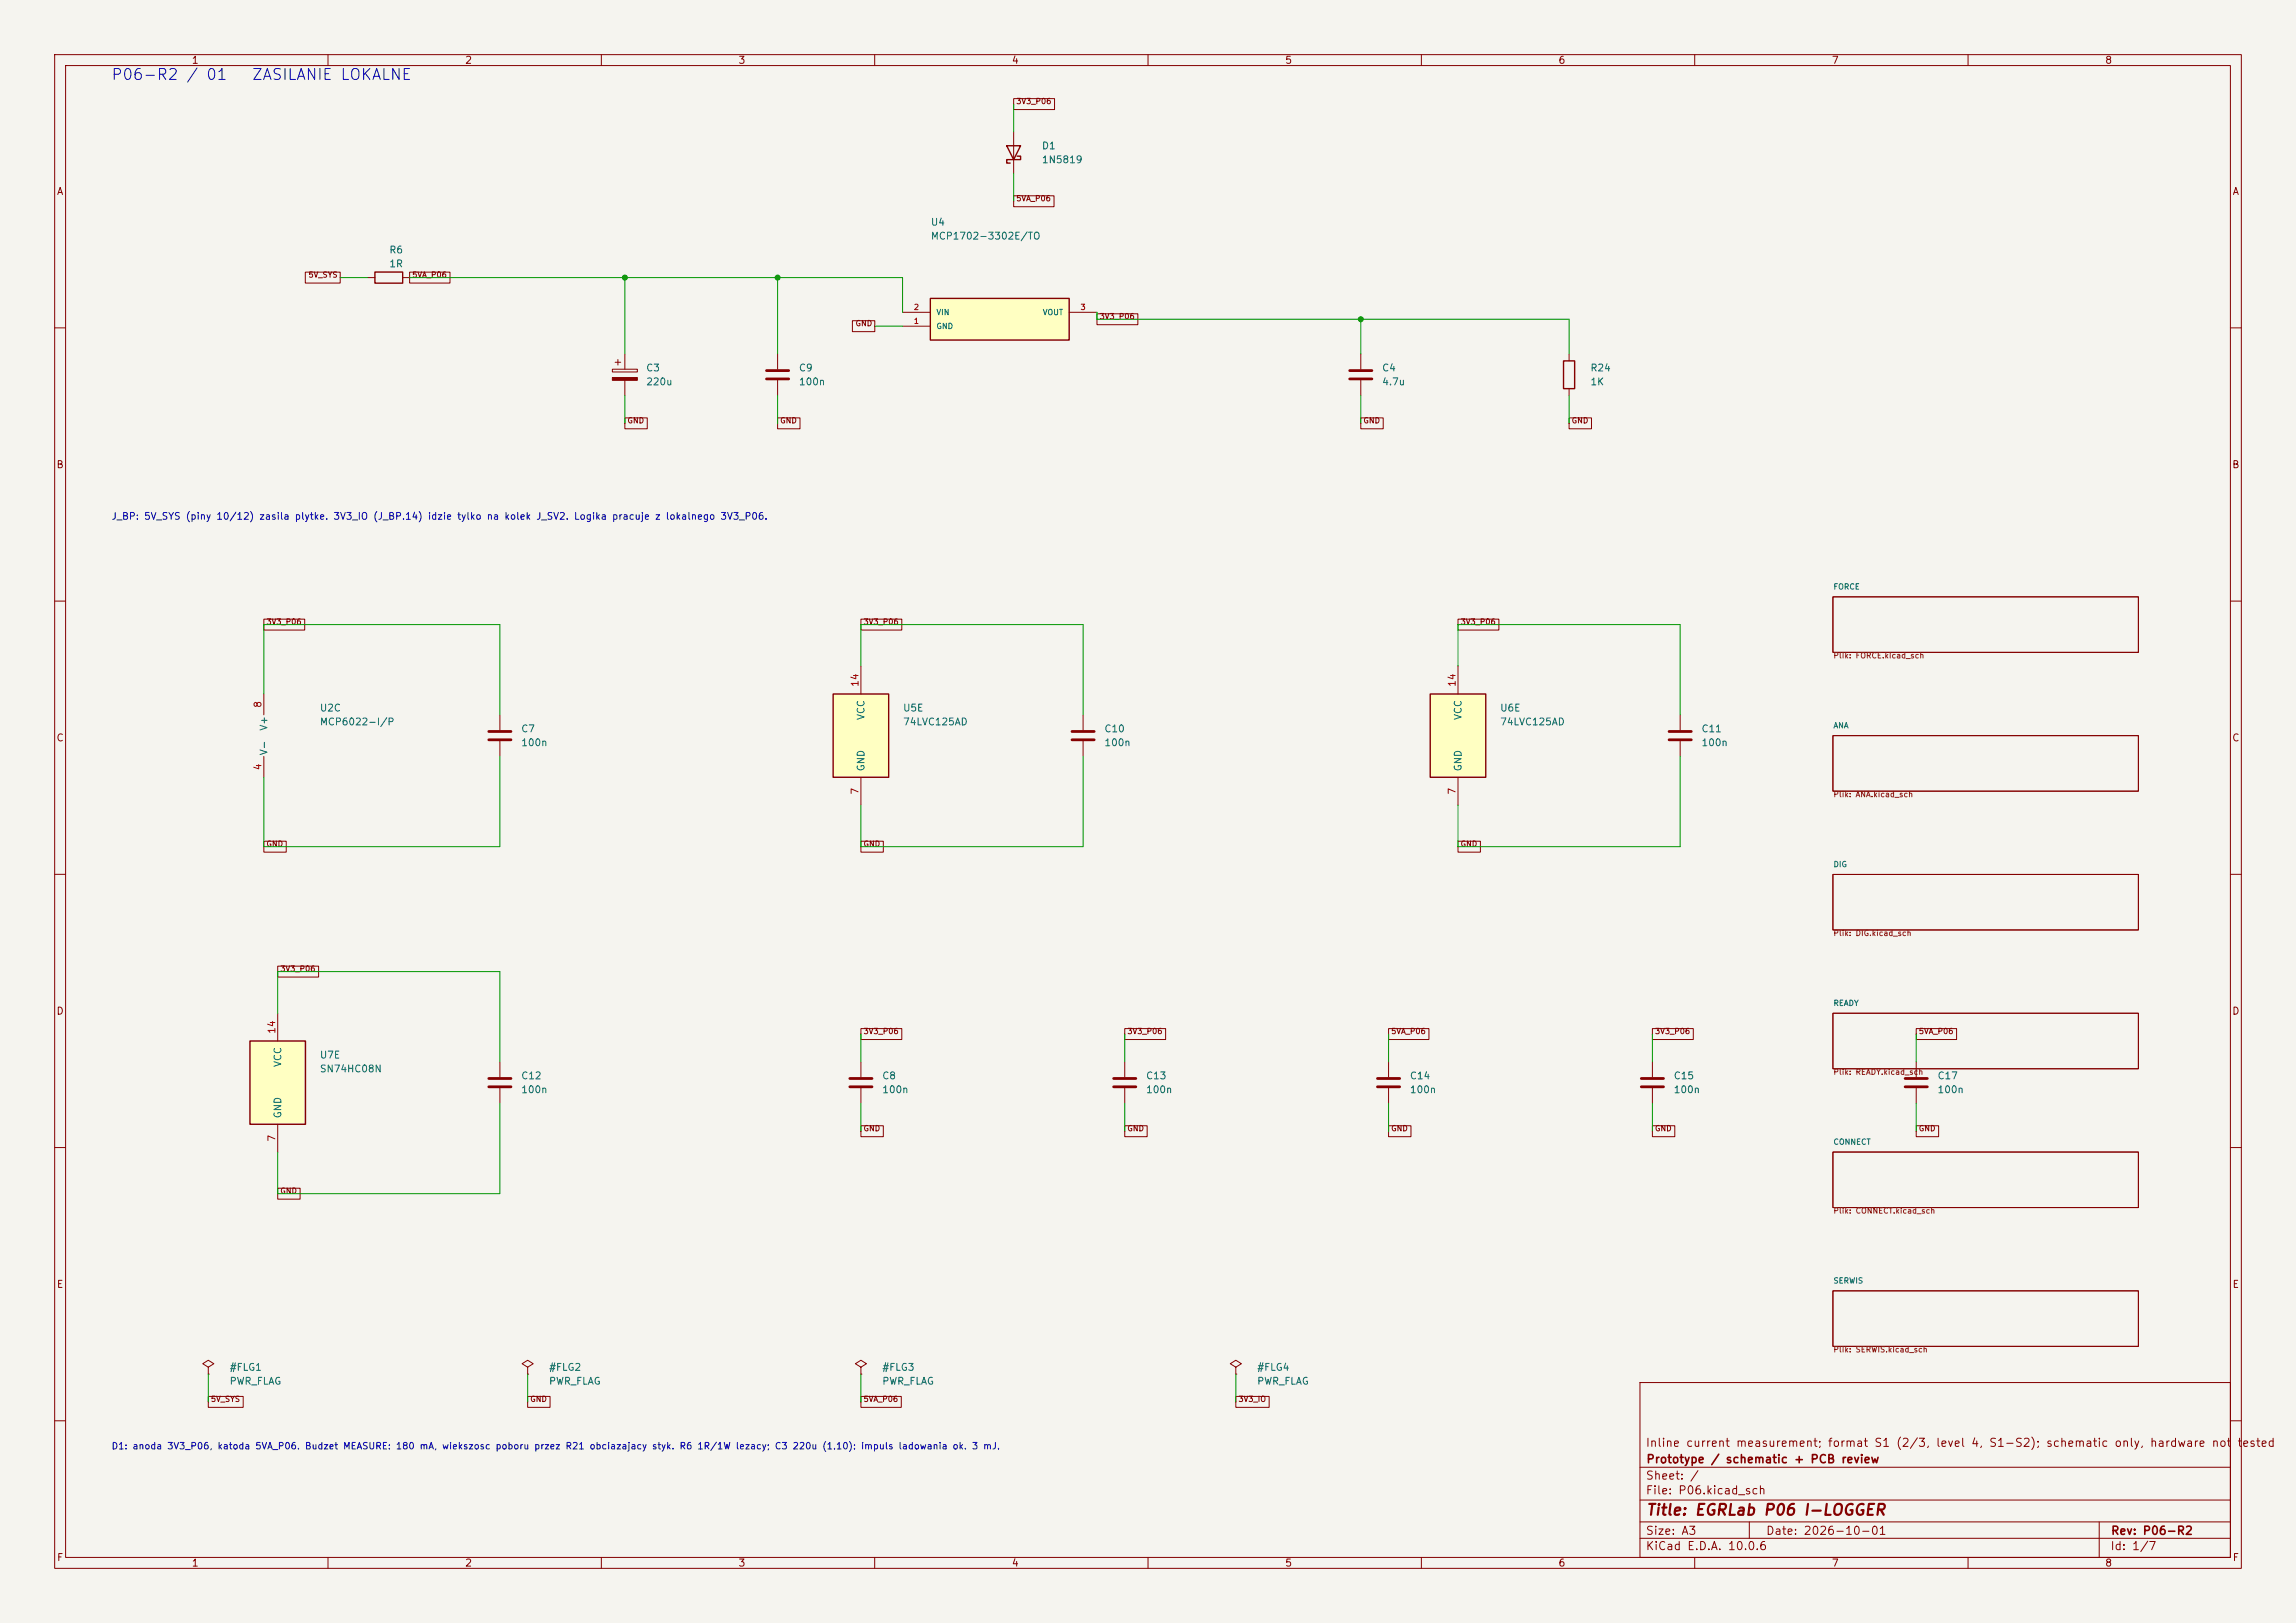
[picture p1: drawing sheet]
<svg xmlns="http://www.w3.org/2000/svg" width="420mm" height="297mm" viewBox="0 0 420 297" stroke-linecap="round" stroke-linejoin="round" font-family="sans-serif">
<defs><g id="words">
<g font-size="2" fill="#0000c2">
<text x="20.2" y="15.1">P06-R2 / 01</text>
<text x="45.9" y="15.1">ZASILANIE LOKALNE</text>
</g>
<text font-size="2" fill="#840000" x="301" y="277.8">Title: EGRLab P06 I-LOGGER</text>
<g font-size="1.5" fill="#840000">
<text x="300.9" y="265.1">Inline current measurement; format S1 (2/3, level 4, S1-S2); schematic only, hardware not</text>
<text x="301" y="268.1">Prototype / schematic + PCB review</text>
<text x="409.2" y="265.1">tested</text>
<text x="300.9" y="273.8">File: P06.kicad_sch</text>
<text x="300.9" y="271.1">Sheet: /</text>
<text x="300.9" y="281.2">Size: A3</text>
<text x="322.9" y="281.2">Date: 2026-10-01</text>
<text x="386" y="281.2">Rev: P06-R2</text>
<text x="300.9" y="284">KiCad E.D.A. 10.0.6</text>
<text x="385.9" y="284">Id: 1/7</text>
</g>
<g font-size="1.3" fill="#840000">
<text x="35" y="12">1</text>
<text x="85" y="12">2</text>
<text x="135" y="12">3</text>
<text x="185" y="12">4</text>
<text x="235" y="12">5</text>
<text x="285" y="12">6</text>
<text x="335" y="12">7</text>
<text x="385" y="12">8</text>
<text x="10.3" y="36">A</text>
<text x="408.3" y="36">A</text>
<text x="10.2" y="86">B</text>
<text x="408.2" y="86">B</text>
<text x="10.2" y="136">C</text>
<text x="408.2" y="136">C</text>
<text x="10.2" y="186">D</text>
<text x="408.2" y="186">D</text>
<text x="10.3" y="236">E</text>
<text x="408.3" y="236">E</text>
<text x="10.3" y="286">F</text>
<text x="35" y="287">1</text>
<text x="85" y="287">2</text>
<text x="135" y="287">3</text>
<text x="185" y="287">4</text>
<text x="235" y="287">5</text>
<text x="285" y="287">6</text>
<text x="335" y="287">7</text>
<text x="385" y="287">8</text>
<text x="408.3" y="286">F</text>
</g>
<g font-size="1.3" fill="#006464">
<text x="190.5" y="27.6">D1</text>
<text x="190.5" y="30.2">1N5819</text>
<text x="170.2" y="41.6">U4</text>
<text x="71.1" y="46.7">R6</text>
<text x="170.2" y="44.1">MCP1702-3302E/TO</text>
<text x="71.1" y="49.2">1R</text>
<text x="118.1" y="68.3">C3</text>
<text x="118.1" y="70.8">220u</text>
<text x="146" y="68.3">C9</text>
<text x="146" y="70.8">100n</text>
<text x="252.7" y="68.3">C4</text>
<text x="252.7" y="70.8">4.7u</text>
<text x="290.8" y="68.3">R24</text>
<text x="290.8" y="70.8">1K</text>
<text x="58.4" y="130.5">U2C</text>
<text x="158.4" y="131.9" transform="rotate(-90 158.4 131.9)">VCC</text>
<text x="165.1" y="130.5">U5E</text>
<text x="267.7" y="131.9" transform="rotate(-90 267.7 131.9)">VCC</text>
<text x="274.3" y="130.5">U6E</text>
<text x="49.2" y="133.8" transform="rotate(-90 49.2 133.8)">V+</text>
<text x="58.4" y="133">MCP6022-I/P</text>
<text x="95.2" y="134.3">C7</text>
<text x="95.2" y="136.9">100n</text>
<text x="165.1" y="133">74LVC125AD</text>
<text x="201.9" y="134.3">C10</text>
<text x="201.9" y="136.9">100n</text>
<text x="274.3" y="133">74LVC125AD</text>
<text x="311.1" y="134.3">C11</text>
<text x="311.1" y="136.9">100n</text>
<text x="49.2" y="138.3" transform="rotate(-90 49.2 138.3)">V-</text>
<text x="158.4" y="141.3" transform="rotate(-90 158.4 141.3)">GND</text>
<text x="267.7" y="141.3" transform="rotate(-90 267.7 141.3)">GND</text>
<text x="51.8" y="195.4" transform="rotate(-90 51.8 195.4)">VCC</text>
<text x="58.4" y="194">U7E</text>
<text x="58.4" y="196.5">SN74HC08N</text>
<text x="95.2" y="197.8">C12</text>
<text x="161.3" y="197.8">C8</text>
<text x="209.5" y="197.8">C13</text>
<text x="257.8" y="197.8">C14</text>
<text x="306.1" y="197.8">C15</text>
<text x="354.3" y="197.8">C17</text>
<text x="95.2" y="200.4">100n</text>
<text x="161.3" y="200.4">100n</text>
<text x="209.5" y="200.4">100n</text>
<text x="257.8" y="200.4">100n</text>
<text x="306.1" y="200.4">100n</text>
<text x="354.3" y="200.4">100n</text>
<text x="51.8" y="204.8" transform="rotate(-90 51.8 204.8)">GND</text>
<text x="41.9" y="251.2">#FLG1</text>
<text x="100.3" y="251.2">#FLG2</text>
<text x="161.3" y="251.2">#FLG3</text>
<text x="229.9" y="251.2">#FLG4</text>
<text x="41.9" y="253.7">PWR_FLAG</text>
<text x="100.3" y="253.7">PWR_FLAG</text>
<text x="161.3" y="253.7">PWR_FLAG</text>
<text x="229.9" y="253.7">PWR_FLAG</text>
</g>
<text font-size="1.3" fill="#0000c2" x="20.3" y="95.4">J_BP: 5V_SYS (piny 10/12) zasila plytke. 3V3_IO (J_BP.14) idzie tylko na kolek J_SV2. Logika pracuje z lokalnego 3V3_P06.</text>
<g font-size="1.3" fill="#a90000">
<text x="157.3" y="125.8" transform="rotate(-90 157.3 125.8)">14</text>
<text x="266.6" y="125.8" transform="rotate(-90 266.6 125.8)">14</text>
<text x="48.1" y="129.6" transform="rotate(-90 48.1 129.6)">8</text>
<text x="48.1" y="141.1" transform="rotate(-90 48.1 141.1)">4</text>
<text x="157.3" y="145.5" transform="rotate(-90 157.3 145.5)">7</text>
<text x="266.6" y="145.5" transform="rotate(-90 266.6 145.5)">7</text>
<text x="50.7" y="189.3" transform="rotate(-90 50.7 189.3)">14</text>
<text x="50.7" y="209" transform="rotate(-90 50.7 209)">7</text>
</g>
<text font-size="1.2" fill="#0000c2" x="20.3" y="265.5">D1: anoda 3V3_P06, katoda 5VA_P06. Budzet MEASURE: 180 mA, wiekszosc poboru przez R21 obciazajacy styk. R6 1R/1W lezacy; C3 220u (1.10): impuls ladowania ok. 3 mJ.</text>
<g font-size="1" fill="#840000">
<text x="185.8" y="19.3">3V3_P06</text>
<text x="185.8" y="37.1">5VA_P06</text>
<text x="56.3" y="51">5V_SYS</text>
<text x="75.3" y="51">5VA_P06</text>
<text x="156.4" y="59.9">GND</text>
<text x="201" y="58.7">3V3_P06</text>
<text x="114.7" y="77.7">GND</text>
<text x="142.6" y="77.7">GND</text>
<text x="249.3" y="77.7">GND</text>
<text x="287.4" y="77.7">GND</text>
<text x="48.6" y="114.5">3V3_P06</text>
<text x="157.9" y="114.5">3V3_P06</text>
<text x="267.1" y="114.5">3V3_P06</text>
<text x="48.6" y="155.2">GND</text>
<text x="157.9" y="155.2">GND</text>
<text x="267.1" y="155.2">GND</text>
<text x="51.2" y="178">3V3_P06</text>
<text x="157.9" y="189.5">3V3_P06</text>
<text x="206.1" y="189.5">3V3_P06</text>
<text x="254.4" y="189.5">5VA_P06</text>
<text x="302.6" y="189.5">3V3_P06</text>
<text x="350.9" y="189.5">5VA_P06</text>
<text x="157.9" y="207.3">GND</text>
<text x="206.1" y="207.3">GND</text>
<text x="254.4" y="207.3">GND</text>
<text x="302.6" y="207.3">GND</text>
<text x="350.9" y="207.3">GND</text>
<text x="51.2" y="218.7">GND</text>
<text x="38.5" y="256.8">5V_SYS</text>
<text x="96.9" y="256.8">GND</text>
<text x="157.9" y="256.8">5VA_P06</text>
<text x="226.4" y="256.8">3V3_IO</text>
</g>
<g font-size="1" fill="#a90000">
<text x="167.1" y="59.5">1</text>
<text x="167.1" y="57">2</text>
<text x="197.5" y="57">3</text>
</g>
<g font-size="1" fill="#006464">
<text x="171.2" y="57.9">VIN</text>
<text x="190.6" y="57.9">VOUT</text>
<text x="171.2" y="60.4">GND</text>
<text x="335.3" y="108.1">FORCE</text>
<text x="335.3" y="133.5">ANA</text>
<text x="335.3" y="158.9">DIG</text>
<text x="335.3" y="184.3">READY</text>
<text x="335.3" y="209.7">CONNECT</text>
<text x="335.3" y="235.1">SERWIS</text>
</g>
<g font-size="1" fill="#725600">
<text x="335.3" y="120.7">Plik: FORCE.kicad_sch</text>
<text x="335.3" y="146.1">Plik: ANA.kicad_sch</text>
<text x="335.3" y="171.5">Plik: DIG.kicad_sch</text>
<text x="335.3" y="196.9">Plik: READY.kicad_sch</text>
<text x="335.3" y="222.3">Plik: CONNECT.kicad_sch</text>
<text x="335.3" y="247.7">Plik: SERWIS.kicad_sch</text>
</g>
</g></defs>
<path d="M0 0h420v297h-420z" fill="#f5f4ef" stroke="#f5f4ef" stroke-width=".18"/>
<g fill="none" stroke="#840000" stroke-width=".18">
<path d="M10 10h400v277h-400zM12 12h396v273h-396zM60 10v2M110 10v2M160 10v2M210 10v2M260 10v2M310 10v2M360 10v2M10 60h2M408 60h2M10 110h2"/>
<path d="M335.3 109.2h55.9v10.2h-55.9zM408 110h2M335.3 134.6h55.9v10.2h-55.9zM10 160h2M408 160h2M335.3 160h55.9v10.2h-55.9zM335.3 185.4h55.9v10.2h-55.9zM10 210h2M335.3 210.8h55.9v10.2h-55.9zM408 210h2M335.3 236.2h55.9v10.2h-55.9zM300 253h108v32h-108z"/>
<path d="M10 260h2M300 278.5h108M300 274.5h108M300 268.5h108M320 278.5v3M384 278.5v6.5M408 260h2M60 285v2M110 285v2M160 285v2M210 285v2M260 285v2"/>
<path d="M300 281.5h108M310 285v2M360 285v2"/>
</g>
<path d="M45.7 190.5h10.2v15.2h-10.2z" fill="#ffffc2"/>
<path d="M184.1 26.7h2.6l-1.3 2.5zM186.1 28.6h.6v.6h-2.6v.6h.7M45.7 190.5h10.2v15.2h-10.2z" fill="none" stroke="#840000" stroke-width=".25"/>
<path d="M185.4 24.1v7.7M91.4 130.8v2.8M91.4 135.6v2.8M50.8 185.4v5.1M205.7 194.3v2.8M205.7 199.1v2.8M50.8 205.7v5.1" fill="none" stroke="#840000" stroke-width=".18"/>
<path d="M89.4 133.9h4.1M89.4 135.4h4.1M203.7 197.4h4.1M203.7 198.9h4.1" fill="none" stroke="#840000" stroke-width=".51"/>
<path d="M170.2 54.6h25.4v7.6h-25.4z" fill="#ffffc2"/>
<path d="M170.2 54.6h25.4v7.6h-25.4zM286 66h2v5.1h-2z" fill="none" stroke="#840000" stroke-width=".25"/>
<path d="M165.1 59.7h5.1M165.1 57.2h5.1M195.6 57.2h5.1M142.2 64.8v2.8M142.2 69.6v2.8M248.9 64.8v2.8M248.9 69.6v2.8M287 64.8v1.2M287 71.1v1.3M226.1 250.2l1-.6-1-.7-1.1 .7 1.1 .6v1.3M226.1 251.5h.1" fill="none" stroke="#840000" stroke-width=".18"/>
<path d="M140.2 67.8h4.1M140.2 69.3h4.1M246.9 67.8h4.1M246.9 69.3h4.1" fill="none" stroke="#840000" stroke-width=".51"/>
<path d="M261.6 127h10.2v15.2h-10.2z" fill="#ffffc2"/>
<path d="M261.6 127h10.2v15.2h-10.2z" fill="none" stroke="#840000" stroke-width=".25"/>
<path d="M266.7 121.9v5.1M307.3 130.8v2.8M307.3 135.6v2.8M266.7 142.2v5.1M91.4 194.3v2.8M91.4 199.1v2.8M254 194.3v2.8M254 199.1v2.8M302.3 194.3v2.8M302.3 199.1v2.8M350.5 194.3v2.8M350.5 199.1v2.8" fill="none" stroke="#840000" stroke-width=".18"/>
<path d="M305.3 133.9h4.1M305.3 135.4h4.1M89.4 197.4h4.1M89.4 198.9h4.1M252 197.4h4M252 198.9h4M300.2 197.4h4.1M300.2 198.9h4.1M348.5 197.4h4.1M348.5 198.9h4.1" fill="none" stroke="#840000" stroke-width=".51"/>
<path d="M152.4 127h10.2v15.2h-10.2z" fill="#ffffc2"/>
<path d="M68.6 49.8h5.1v2h-5.1zM152.4 127h10.2v15.2h-10.2z" fill="none" stroke="#840000" stroke-width=".25"/>
<g fill="none" stroke="#840000" stroke-width=".18">
<path d="M185.4 18h7.5v2.1h-7.5zM185.4 35.8h7.4v2h-7.4zM55.8 49.8h6.4v2h-6.4zM67.3 50.8h1.3M73.7 50.8h1.2M74.9 49.8h7.4v2h-7.4zM155.9 58.7h4.1v2h-4.1zM200.7 57.4h7.4v2h-7.4zM112 67.6h4.6v.5h-4.6zM112.5 66.3h1M113 65.8v1M114.3 76.5h4.1v2h-4.1z"/>
<path d="M114.3 64.8v2.8M114.3 69.6v2.8M142.2 76.5h4.1v2h-4.1zM248.9 76.5h4.1v2h-4.1zM287 76.5h4.1v2h-4.1zM48.3 113.3h7.4v2h-7.4zM157.5 113.3h7.5v2h-7.5zM266.7 113.3h7.5v2h-7.5zM48.3 127v3.8M48.3 138.4v3.8M157.5 121.9v5.1M198.1 130.8v2.8"/>
<path d="M198.1 135.6v2.8M48.3 153.9h4.1v2h-4.1zM157.5 153.9h4.1v2h-4.1zM157.5 142.2v5.1M266.7 153.9h4.1v2h-4.1zM50.8 176.8h7.5v2h-7.5zM157.5 188.2h7.5v2h-7.5zM157.5 194.3v2.8M157.5 199.1v2.8M205.7 188.2h7.5v2h-7.5zM254 188.2h7.4v2h-7.4zM302.3 188.2h7.4v2h-7.4z"/>
<path d="M350.5 188.2h7.4v2h-7.4zM50.8 217.4h4.1v2h-4.1zM157.5 206h4.1v2h-4.1zM205.7 206h4.1v2h-4.1zM254 206h4.1v2h-4.1zM302.3 206h4.1v2h-4.1zM350.5 206h4.1v2h-4.1zM38.1 250.2l1-.6-1-.7-1 .7 1 .6v1.3M38.1 251.5h.1M38.1 255.5h6.4v2h-6.4zM96.5 250.2l1-.6-1-.7-1 .7 1 .6v1.3M96.5 251.5h.1"/>
<path d="M96.5 255.5h4.1v2h-4.1zM157.5 250.2l1-.6-1-.7-1 .7 1 .6v1.3M157.5 251.5h.1M157.5 255.5h7.4v2h-7.4zM226.1 255.5h6.1v2h-6.1z"/>
</g>
<path d="M196.1 133.9h4.1M196.1 135.4h4.1M155.4 197.4h4.1M155.4 198.9h4.1" fill="none" stroke="#840000" stroke-width=".51"/>
<path d="M112 69.1h4.6v.5h-4.6z" fill="#840000" stroke="#840000" stroke-width=".18"/>
<g fill="none" stroke="#009600" stroke-width=".18">
<path d="M185.4 19.1v5M185.4 31.8v5M62.2 50.8h5.1M74.9 50.8h90.2v6.4M114.3 50.8v14M142.2 50.8v14M160 59.7h5.1M200.7 57.2v1.2h86.3v6.4M248.9 58.4v6.4M114.3 72.4v5.1M142.2 72.4v5.1M248.9 72.4v5.1"/>
<path d="M287 72.4v5.1M48.3 127v-12.7h43.1v16.5M91.4 138.4v16.5h-43.1v-12.7M157.5 121.9v-7.6h40.6v16.5M198.1 138.4v16.5h-40.6v-7.6M266.7 121.9v-7.6h40.6v16.5M307.3 138.4v16.5h-40.6v-7.6M50.8 185.4v-7.6h40.6v16.5M157.5 189.2v5.1M205.7 189.2v5.1M254 189.2v5.1M302.3 189.2v5.1"/>
<path d="M350.5 189.2v5.1M91.4 201.9v16.5h-40.6v-7.6M157.5 201.9v5.1M205.7 201.9v5.1M254 201.9v5.1M302.3 201.9v5.1M350.5 201.9v5.1M38.1 251.5v5M96.5 251.5v5M157.5 251.5v5M226.1 251.5v5"/>
</g>
<g fill="#009600" stroke="#009600" stroke-width=".18">
<circle cx="248.9" cy="58.4" r=".46"/>
<circle cx="114.3" cy="50.8" r=".46"/>
<circle cx="142.2" cy="50.8" r=".46"/>
</g>
<use href="#words"/>
</svg>
